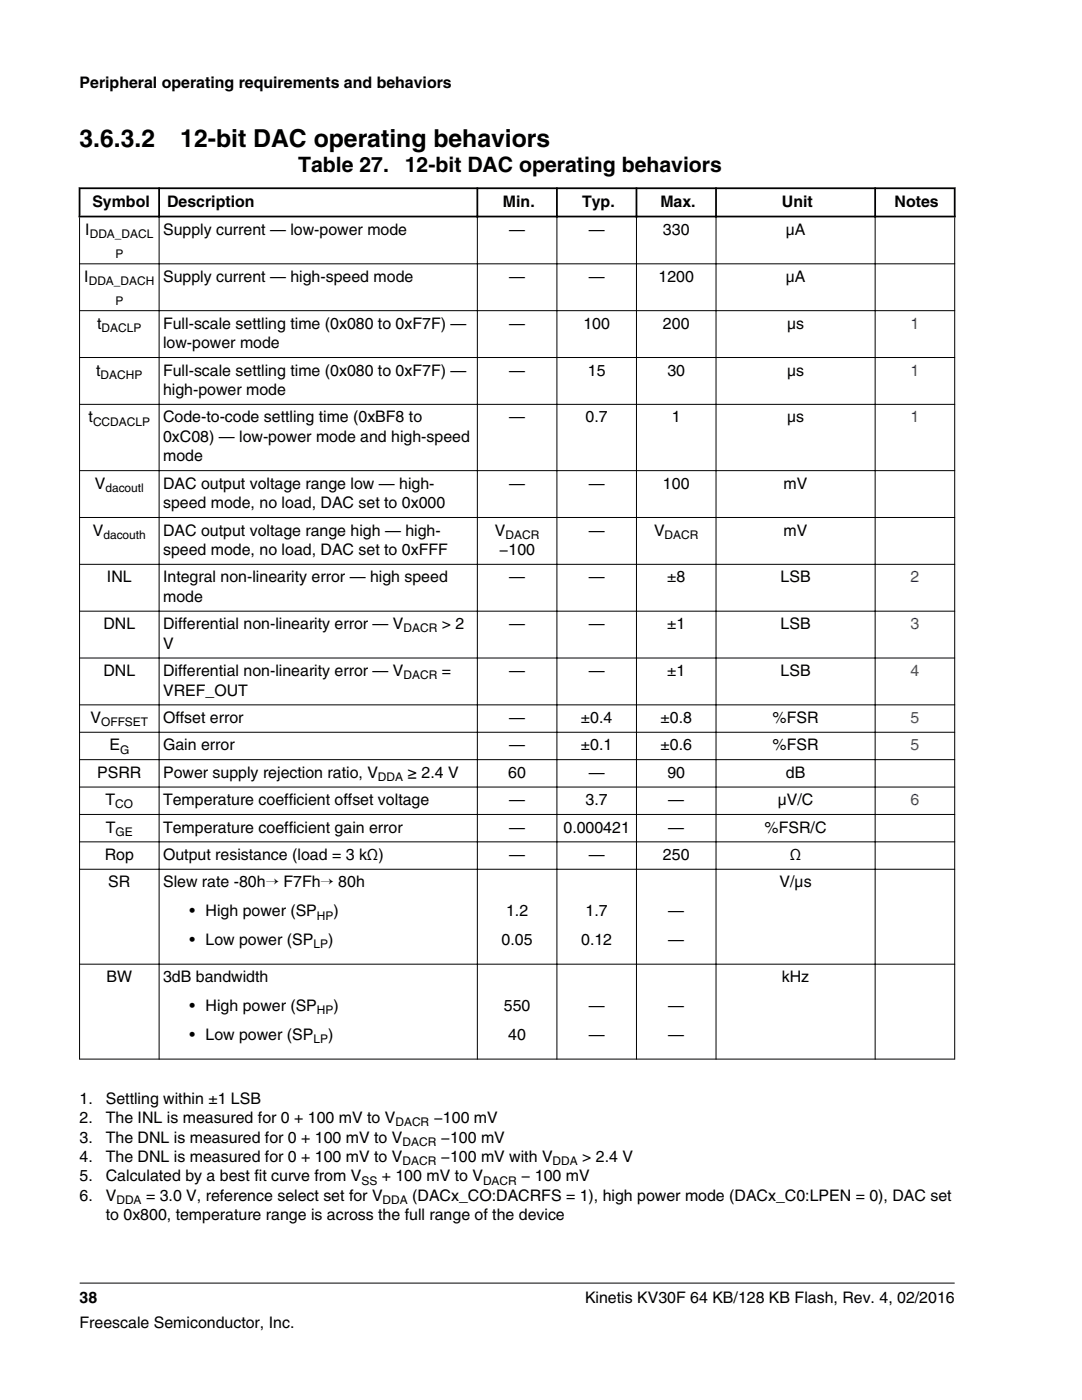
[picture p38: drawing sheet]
<svg xmlns="http://www.w3.org/2000/svg" width="216mm" height="279mm" viewBox="0 0 216 279" stroke-linecap="round" stroke-linejoin="round" font-family="sans-serif">
<defs><g id="words">
<g font-size="4.9">
<text x="15.9" y="29.4">3.6.3.2</text>
<text x="36" y="29.4">12-bit DAC operating behaviors</text>
</g>
<g font-size="4.2">
<text x="59.5" y="34.3">Table 27.</text>
<text x="80.8" y="34.3">12-bit DAC operating behaviors</text>
</g>
<g font-size="3.2">
<text x="15.9" y="17.5">Peripheral operating requirements and behaviors</text>
<text x="18.4" y="41.3">Symbol</text>
<text x="33.3" y="41.3">Description</text>
<text x="100.4" y="41.3">Min.</text>
<text x="116.2" y="41.3">Typ.</text>
<text x="131.8" y="41.3">Max.</text>
<text x="156" y="41.3">Unit</text>
<text x="178.5" y="41.3">Notes</text>
<text x="17" y="46.9">I</text>
<text x="32.5" y="46.9">Supply current — low-power mode</text>
<text x="101.6" y="46.9">—</text>
<text x="117.5" y="46.9">—</text>
<text x="132.3" y="46.9">330</text>
<text x="156.8" y="46.9">μA</text>
<text x="16.8" y="56.3">I</text>
<text x="32.5" y="56.3">Supply current — high-speed mode</text>
<text x="101.6" y="56.3">—</text>
<text x="117.5" y="56.3">—</text>
<text x="131.4" y="56.3">1200</text>
<text x="156.8" y="56.3">μA</text>
<text x="19.4" y="65.6">t</text>
<text x="32.5" y="65.6">Full-scale settling time (0x080 to 0xF7F) —</text>
<text x="101.6" y="65.6">—</text>
<text x="116.4" y="65.6">100</text>
<text x="132.3" y="65.6">200</text>
<text x="157" y="65.6">μs</text>
<text x="32.5" y="69.5">low-power mode</text>
<text x="19.2" y="75">t</text>
<text x="32.5" y="75">Full-scale settling time (0x080 to 0xF7F) —</text>
<text x="101.6" y="75">—</text>
<text x="117.3" y="75">15</text>
<text x="133.2" y="75">30</text>
<text x="157" y="75">μs</text>
<text x="32.5" y="78.8">high-power mode</text>
<text x="17.7" y="84.3">t</text>
<text x="32.5" y="84.3">Code-to-code settling time (0xBF8 to</text>
<text x="32.5" y="88.2">0xC08) — low-power mode and high-speed</text>
<text x="101.6" y="84.3">—</text>
<text x="116.9" y="84.3">0.7</text>
<text x="134.1" y="84.3">1</text>
<text x="157" y="84.3">μs</text>
<text x="32.5" y="92.1">mode</text>
<text x="18.9" y="97.5">V</text>
<text x="32.5" y="97.5">DAC output voltage range low — high-</text>
<text x="32.5" y="101.4">speed mode, no load, DAC set to 0x000</text>
<text x="101.6" y="97.5">—</text>
<text x="117.5" y="97.5">—</text>
<text x="132.3" y="97.5">100</text>
<text x="156.4" y="97.5">mV</text>
<text x="18.5" y="106.9">V</text>
<text x="32.5" y="106.9">DAC output voltage range high — high-</text>
<text x="98.8" y="106.9">V</text>
<text x="117.5" y="106.9">—</text>
<text x="130.5" y="106.9">V</text>
<text x="156.4" y="106.9">mV</text>
<text x="32.5" y="110.8">speed mode, no load, DAC set to 0xFFF</text>
<text x="99.6" y="110.8">−100</text>
<text x="21.3" y="116.2">INL</text>
<text x="32.5" y="116.2">Integral non-linearity error — high speed</text>
<text x="101.6" y="116.2">—</text>
<text x="117.5" y="116.2">—</text>
<text x="133.1" y="116.2">±8</text>
<text x="155.7" y="116.2">LSB</text>
<text x="20.6" y="125.6">DNL</text>
<text x="32.5" y="120.1">mode</text>
<text x="32.5" y="125.6">Differential non-linearity error — V</text>
<text x="88.2" y="125.6">&gt; 2</text>
<text x="101.6" y="125.6">—</text>
<text x="117.5" y="125.6">—</text>
<text x="133.1" y="125.6">±1</text>
<text x="155.7" y="125.6">LSB</text>
<text x="32.5" y="129.5">V</text>
<text x="20.6" y="134.9">DNL</text>
<text x="32.5" y="134.9">Differential non-linearity error — V</text>
<text x="88.2" y="134.9">=</text>
<text x="101.6" y="134.9">—</text>
<text x="117.5" y="134.9">—</text>
<text x="133.1" y="134.9">±1</text>
<text x="155.7" y="134.9">LSB</text>
<text x="32.5" y="138.8">VREF_OUT</text>
<text x="18.1" y="144.3">V</text>
<text x="21.8" y="149.7">E</text>
<text x="32.5" y="144.3">Offset error</text>
<text x="32.5" y="149.7">Gain error</text>
<text x="101.6" y="144.3">—</text>
<text x="101.6" y="149.7">—</text>
<text x="115.9" y="144.3">±0.4</text>
<text x="115.9" y="149.7">±0.1</text>
<text x="131.8" y="144.3">±0.8</text>
<text x="131.8" y="149.7">±0.6</text>
<text x="154.2" y="144.3">%FSR</text>
<text x="154.2" y="149.7">%FSR</text>
<text x="19.4" y="155.2">PSRR</text>
<text x="32.5" y="155.2">Power supply rejection ratio, V</text>
<text x="81.3" y="155.2">≥ 2.4 V</text>
<text x="101.4" y="155.2">60</text>
<text x="117.5" y="155.2">—</text>
<text x="133.2" y="155.2">90</text>
<text x="156.8" y="155.2">dB</text>
<text x="21.1" y="160.7">T</text>
<text x="32.5" y="160.7">Temperature coefficient offset voltage</text>
<text x="101.6" y="160.7">—</text>
<text x="116.9" y="160.7">3.7</text>
<text x="133.3" y="160.7">—</text>
<text x="155.2" y="160.7">μV/C</text>
<text x="21.1" y="166.1">T</text>
<text x="32.5" y="166.1">Temperature coefficient gain error</text>
<text x="101.6" y="166.1">—</text>
<text x="112.4" y="166.1">0.000421</text>
<text x="133.3" y="166.1">—</text>
<text x="152.6" y="166.1">%FSR/C</text>
<text x="20.9" y="171.6">Rop</text>
<text x="32.5" y="171.6">Output resistance (load = 3 kΩ)</text>
<text x="101.6" y="171.6">—</text>
<text x="117.5" y="171.6">—</text>
<text x="132.3" y="171.6">250</text>
<text x="157.6" y="171.6">Ω</text>
<text x="21.6" y="177.1">SR</text>
<text x="32.5" y="177.1">Slew rate -80h→ F7Fh→ 80h</text>
<text x="155.5" y="177.1">V/μs</text>
<text x="37.8" y="182.9">• High power (SP</text>
<text x="66.6" y="182.9">)</text>
<text x="101" y="182.9">1.2</text>
<text x="116.9" y="182.9">1.7</text>
<text x="133.3" y="182.9">—</text>
<text x="37.8" y="188.7">• Low power (SP</text>
<text x="65.4" y="188.7">)</text>
<text x="100.1" y="188.7">0.05</text>
<text x="116" y="188.7">0.12</text>
<text x="133.3" y="188.7">—</text>
<text x="21.3" y="196">BW</text>
<text x="32.5" y="196">3dB bandwidth</text>
<text x="156" y="196">kHz</text>
<text x="37.8" y="201.8">• High power (SP</text>
<text x="66.6" y="201.8">)</text>
<text x="100.5" y="201.8">550</text>
<text x="117.5" y="201.8">—</text>
<text x="133.3" y="201.8">—</text>
<text x="37.8" y="207.6">• Low power (SP</text>
<text x="65.4" y="207.6">)</text>
<text x="101.4" y="207.6">40</text>
<text x="117.5" y="207.6">—</text>
<text x="133.3" y="207.6">—</text>
<text x="15.9" y="220.3">1.</text>
<text x="21.1" y="220.3">Settling within ±1 LSB</text>
<text x="15.9" y="224.1">2.</text>
<text x="21.1" y="224.1">The INL is measured for 0 + 100 mV to V</text>
<text x="86.5" y="224.1">−100 mV</text>
<text x="15.9" y="231.9">4.</text>
<text x="15.9" y="228">3.</text>
<text x="21.1" y="231.9">The DNL is measured for 0 + 100 mV to V</text>
<text x="21.1" y="228">The DNL is measured for 0 + 100 mV to V</text>
<text x="87.9" y="228">−100 mV</text>
<text x="87.9" y="231.9">−100 mV with V</text>
<text x="116.2" y="231.9">&gt; 2.4 V</text>
<text x="15.9" y="235.8">5.</text>
<text x="15.9" y="239.7">6.</text>
<text x="21.1" y="235.8">Calculated by a best fit curve from V</text>
<text x="21.1" y="239.7">V</text>
<text x="29.1" y="239.7">= 3.0 V, reference select set for V</text>
<text x="76.2" y="235.8">+ 100 mV to V</text>
<text x="82.3" y="239.7">(DACx_CO:DACRFS = 1), high power mode (DACx_C0:LPEN = 0), DAC set</text>
<text x="104" y="235.8">− 100 mV</text>
<text x="21.1" y="243.5">to 0x800, temperature range is across the full range of the device</text>
<text x="15.9" y="260">38</text>
<text x="116.7" y="260">Kinetis KV30F 64 KB/128 KB Flash, Rev. 4, 02/2016</text>
<text x="15.9" y="265">Freescale Semiconductor, Inc.</text>
</g>
<g font-size="3.2" fill="#00f">
<text x="181.7" y="65.6">1</text>
<text x="181.7" y="75">1</text>
<text x="181.7" y="84.3">1</text>
<text x="181.7" y="116.2">2</text>
<text x="181.7" y="125.6">3</text>
<text x="181.7" y="134.9">4</text>
<text x="181.7" y="144.3">5</text>
<text x="181.7" y="149.7">5</text>
<text x="181.7" y="160.7">6</text>
</g>
<g font-size="2.4">
<text x="17.9" y="47.5">DDA_DACL</text>
<text x="23" y="51.4">P</text>
<text x="17.7" y="56.9">DDA_DACH</text>
<text x="23" y="60.8">P</text>
<text x="20.3" y="66.2">DACLP</text>
<text x="20.1" y="75.6">DACHP</text>
<text x="18.6" y="84.9">CCDACLP</text>
<text x="21" y="98.2">dacoutl</text>
<text x="20.6" y="107.5">dacouth</text>
<text x="100.9" y="107.5">DACR</text>
<text x="132.6" y="107.5">DACR</text>
<text x="80.5" y="126.2">DACR</text>
<text x="80.5" y="135.6">DACR</text>
<text x="20.2" y="144.9">OFFSET</text>
<text x="23.9" y="150.4">G</text>
<text x="75.4" y="155.8">DDA</text>
<text x="23" y="161.3">CO</text>
<text x="23.1" y="166.8">GE</text>
<text x="63.2" y="183.5">HP</text>
<text x="62.5" y="189.3">LP</text>
<text x="63.2" y="202.5">HP</text>
<text x="62.5" y="208.2">LP</text>
<text x="78.9" y="224.8">DACR</text>
<text x="80.3" y="228.7">DACR</text>
<text x="80.3" y="232.5">DACR</text>
<text x="110.3" y="232.5">DDA</text>
<text x="72.1" y="236.4">SS</text>
<text x="96.4" y="236.4">DACR</text>
<text x="23.2" y="240.3">DDA</text>
<text x="76.3" y="240.3">DDA</text>
</g>
</g></defs>
<path d="M15.7 37.6h175M15.9 37.4v6M31.7 37.4v6M95.2 37.4v6M111.1 37.4v6M127 37.4v6M142.9 37.4v6M174.6 37.4v6M190.5 37.4v6M15.7 43.2h175" fill="none" stroke="#000" stroke-width=".35"/>
<g fill="none" stroke="#000" stroke-width=".2">
<path d="M15.8 52.7h174.8M15.9 43.4v168.1M31.7 43v168.5M95.2 43v168.5M111.1 43v168.5M127 43v168.5M142.9 43v168.5M174.6 43v168.5M190.5 43.4v168.1M15.8 62h174.8M15.8 71.3h174.8M15.8 80.7h174.8"/>
<path d="M15.8 93.9h174.8M15.8 103.3h174.8M15.8 112.6h174.8M15.8 122h174.8M15.8 131.3h174.8M15.8 140.7h174.8M15.8 146.1h174.8M15.8 151.6h174.8M15.8 157.1h174.8M15.8 162.5h174.8M15.8 168h174.8M15.8 173.5h174.8"/>
<path d="M15.8 192.4h174.8M15.8 211.4h174.8M15.9 256.1h174.6"/>
</g>
<use href="#words"/>
</svg>
